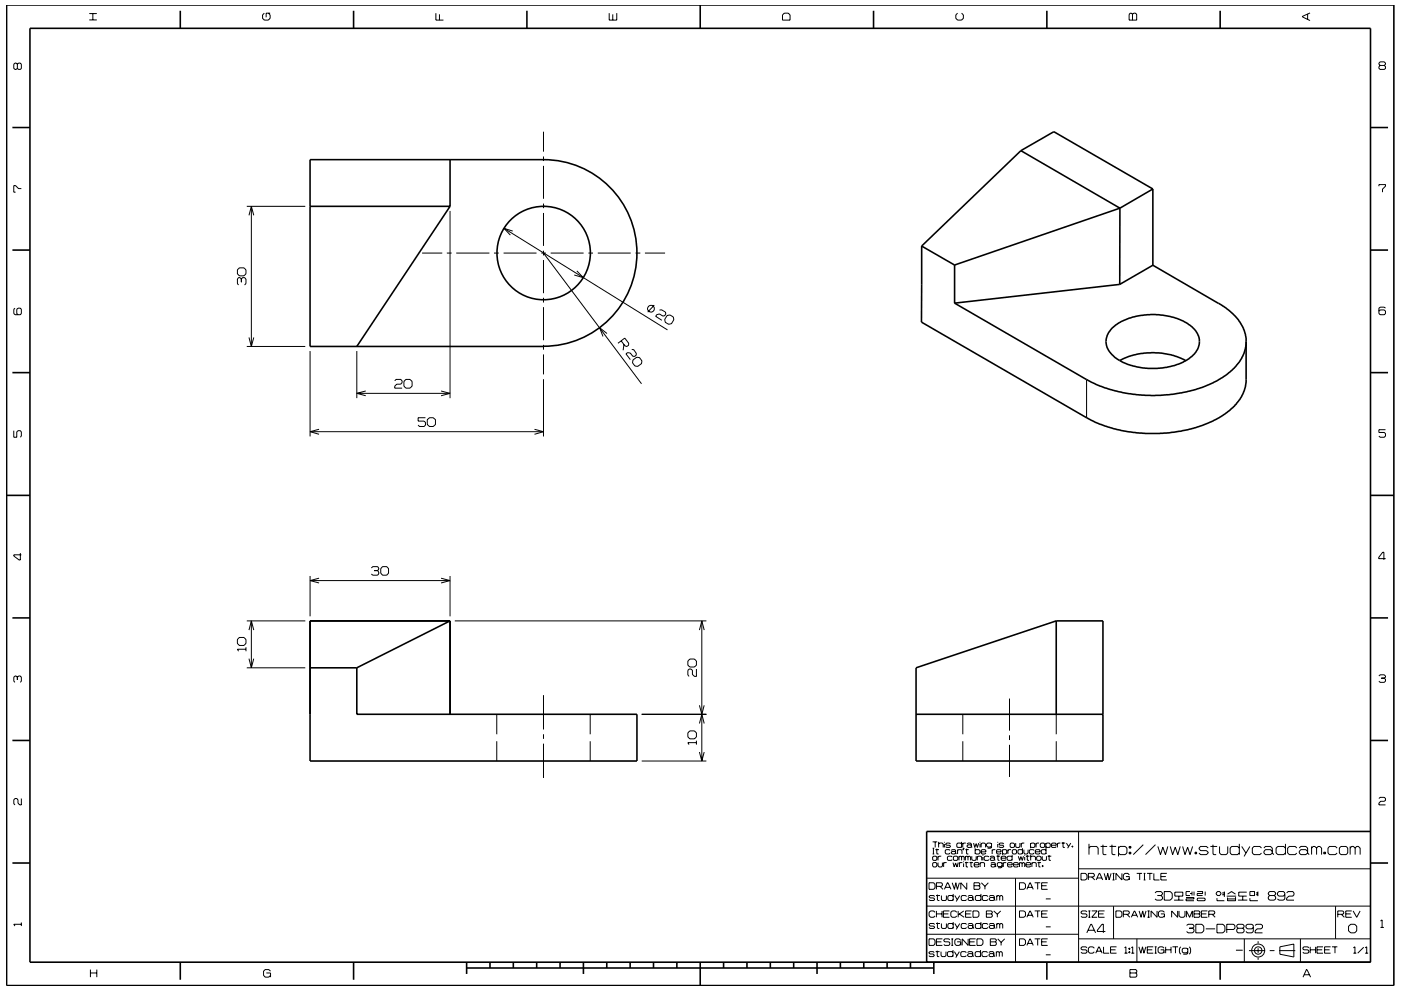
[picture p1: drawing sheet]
<svg xmlns="http://www.w3.org/2000/svg" width="297mm" height="210mm" viewBox="0 0 297 210" stroke-linecap="round" stroke-linejoin="round" font-family="sans-serif">
<g fill="none" stroke="#000" stroke-width=".21">
<path d="M3.7 13.6l-.3-.2h-.2l-.3 .2v.9l.3 .2 .5-.2M3.7 13.6l.2-.2h.4l.2 .2v.9l-.2 .2h-.4l-.2-.2M3.7 13.6v.9M18.9 4.2h1.6M18.9 2.9h1.6M19.7 2.9v1.3M56 2.8l-.3 .4v.7l.3 .4h.9l.4-.4v-.7l-.4-.4M57.3 2.8h-.9v.9M92.4 2.8v1.5h1.6M93.2 3v1.3M129.2 2.8v1.5h1.6v-1.5M129.9 3v1.3"/>
<path d="M166.3 2.8h.8l.4 .4v1.1h-1.6v-1.1zM203 2.8l-.4 .4v.7l.4 .4h.9l.4-.4v-.7l-.4-.4M239.6 2.8h.3l.2 .2 .3-.2h.3l.3 .2v1.3h-1.6v-1.3zM240.1 3v1.3M277.2 3v1.1M277.7 2.7l-1.6 .8v.1l1.6 .8M292.6 13.9l-.2-.3v-.2l.2-.3h.9l.2 .3v.2l-.2 .3M292.6 13.9l-.2 .2v.4l.2 .2h.9l.2-.2v-.4l-.2-.2M292.6 13.9h.9M115.2 27.9v4.3M115.2 33.2v1M115.2 35.2v7"/>
<path d="M292.4 39.5v-.3h1.3v.3l-.6 .6v.7M4.5 40h-.6l-.6-.6h-.4v1.4h.4M50.8 56.8h.9l.5 .4v.9l-.5 .4h-.9l-.5-.4v-.9zM51.2 59.2l.2-.3h.5l.3 .3v1l-.3 .2M51.2 59.2l-.3-.3h-.3l-.3 .3v1l.3 .2M51.2 59.2v.7M52.3 43.8h12.4M52.8 45.7l.5-1.9 .5 1.9M53.3 43.8v29.7M89.5 53.7h4.3M94.7 53.7h1.1M95.4 44.7v39.7"/>
<path d="M96.7 53.7h7.1M104.7 53.7h1M106.8 53.7h6.9M106.8 48.4l34.7 21.6M108.7 49l-1.9-.6 1.4 1.5M114.8 53.7h.9M115.2 43.2v1M115.2 45.2v7M115.2 53.2v1M115.2 55.2v7M115.2 53.7l20.8 27.7M116.8 53.7h6.9"/>
<path d="M122.3 57.4l1.4 1.5-1.9-.6M124.8 53.7h.9M126.7 53.7h7M134.7 53.7h1.1M136.7 53.7h4.3M3.2 65.4l-.3 .2v.9l.3 .3h1.1l.2-.3v-.9l-.2-.2h-.5l-.2 .2v.9l.2 .3M52.3 73.5h12.4M52.8 71.6l.5 1.9 .5-1.9M65.7 74.5v18.1M75.6 74.5v9.9M115.2 63.2v1M115.2 65.1v7.1"/>
<path d="M115.2 73.1v1.1M115.2 75.2v4.2M128.7 70.7l-1.6-1.2 .7 1.9M131.7 72.3l.8 1.1 .4 .1 .4-.3v-.4l-.8-1.1-1.5 1.1M132.3 73.1l-.2 1.2M133.9 74.1l.5 .1 .5 .8v.4l-.4 .2h-.3l-.6-.7-.5-.1-.4 .2 .9 1.3M134.2 76.4l.8-.6 .6 .1 .5 .6-.1 .6-.8 .6-.6-.1-.5-.6zM137.6 66.1h.1M138.7 64.7l-1.4 1.5M139.8 65.8l.4-.1 .9 .5 .1 .4-.3 .4h-.4l-.7-.4-.6 .2-.2 .3 1.3 .8M141.4 66.9l.6-.1 .7 .4 .2 .6-.5 .9-.6 .1-.7-.4-.2-.6zM293.7 65.4l-.2-.3h-.9l-.2 .3v1.1l.2 .3h.9l.2-.3v-.5l-.2-.3h-.9l-.2 .3"/>
<path d="M2.9 91.3v1.4h.7v-1.1l.2-.3h.5l.2 .3v.9l-.2 .2M65.7 91.6h49.5M67.6 91.1l-1.9 .5 1.9 .5M75.6 83.4h19.8M77.6 82.9l-2 .5 2 .5M83.7 80.8l.3-.3h1l.3 .3v.4l-.3 .3h-.9l-.4 .4v.4h1.6M85.6 80.9l.5-.4h.8l.5 .4v1l-.5 .4h-.8l-.5-.4zM90.2 88.6h-1.6v.7h1.3l.3 .3v.6l-.3 .3h-1l-.3-.3M90.6 89l.5-.4h.8l.4 .4v1l-.4 .5h-.8l-.5-.5zM93.5 82.9l1.9 .5-1.9 .5M113.3 91.1l1.9 .5-1.9 .5M115.2 80.4v12.2"/>
<path d="M230.4 80.5v8.1M293.7 91.1h-1.3v.6h1.1l.2 .3v.5l-.2 .2h-.9l-.2-.2M4.3 117.3v1.5h-.2l-1.2-.9v-.2h1.6M293.8 118.5h-1.5v-.3l.9-1.1h.2v1.6M50.8 135.2h.9l.5 .4v.9l-.5 .4h-.9l-.5-.4v-.9zM52.2 137.7h-1.9l.3 .4M52.2 137.3v.8M52.3 131.7h12.4M52.8 139.7l.5 1.9 .5-1.9M52.8 133.6l.5-1.9 .5 1.9M53.3 131.7v9.9M65.7 122.2v8.5"/>
<path d="M65.7 123.1h29.7M67.6 122.6l-1.9 .5 1.9 .5M78.7 120.5l.3-.3h1l.3 .3-.3 .5M79.3 121h.7M80 121l.3 .3v.4l-.3 .3h-1l-.3-.3M81.1 120.2h.9l.4 .4v1l-.4 .4h-.9l-.4-.4v-1zM93.5 122.6l1.9 .5-1.9 .6M95.4 122.2v8.5M96.4 131.7h53.4M148.3 133.6l.5-1.9 .5 1.9M148.8 131.7v29.7M3.7 143.6l-.3-.2h-.2l-.3 .2v.9l.3 .2"/>
<path d="M3.7 143.6l.2-.2h.4l.2 .2v.9l-.2 .2M3.7 143.6v.6M52.3 141.6h12.4M105.3 151.5v4.2M105.3 157.2v4.2M115.2 147.4v7.3M115.2 155.7v1M115.2 157.7v7.3M125.1 151.5v4.2M125.1 157.2v4.2M136.1 151.5h13.7M145.8 155.4l.5-.4h.9l.5 .4v.9l-.5 .4h-.9l-.5-.4z"/>
<path d="M145.8 140.2l.5-.4h.9l.5 .4v.9l-.5 .4h-.9l-.5-.4zM147.7 141.9v1.6h-.5l-.4-.5v-.8l-.3-.3h-.4l-.3 .3v1l.3 .3M147.7 157.5h-1.9l.3 .4M147.7 157.1v.8M148.3 159.5l.5 1.9 .5-1.9M148.3 149.6l.5 1.9 .5-1.9M148.3 153.5l.5-2 .5 2M204.1 151.5v4.2M204.1 157.2v4.2M214 148.2v6.8M214 155.9v1.1M214 158v6.8"/>
<path d="M223.9 151.5v4.2M223.9 157.2v4.2M292.4 143.4l.2-.3h.9l.2 .3v.2l-.2 .2M292.9 143.8h.6M293.5 143.8l.2 .3v.4l-.2 .2h-.9l-.2-.2M4.5 169.4v1.3h-.3l-.4-.4v-.7l-.2-.2h-.4l-.3 .2v.9l.3 .2M136.1 161.4h13.7M197.7 178.6h1M197.7 179.9h.4M197.9 179.9v1.2M198.3 178.6v1.1M198.6 180v1.1h.4"/>
<path d="M199 179l.2-.2h.6l.2 .2v.7M199 178.6v1.1M200.2 178.6v.1M200.2 179v.7M201.5 179l-.2-.2h-.6l-.2 .3 .2 .2h.6l.2 .3-.2 .1h-.6l-.2-.1M203.9 179l-.2-.2h-.7l-.1 .2v.6l.1 .1h.7l.2-.1M203.9 178.6v1.1M204.1 178.8v.9M204.2 179.9h.2l-.2 .4zM204.3 179.9l-.1 .4M204.8 178.8h-.5l-.2 .2M204.9 180v1.1h.4"/>
<path d="M205 179l.2-.2h.6l.2 .2v.6M206 179.4l-.2-.2h-.6l-.2 .2 .2 .3h.6l.2-.1M206 179.6l.1 .1M206.4 178.8l.3 .9 .3-.8 .2 .8 .3-.9M206.8 179.9v1.2M207.8 178.6v.1M207.8 179v.7M208 179l.2-.2h.5l.3 .2v.7M208 178.8v.9M210.2 179l-.2-.2h-.6l-.2 .2v.4l.2 .3h.6l.2-.3M210.2 178.8v.9l-.2 .2h-.6M211.5 178.6v.1"/>
<path d="M211.5 179v.7M212.8 179l-.2-.2h-.6l-.2 .3 .2 .2h.6l.2 .3-.2 .1h-.6l-.2-.1M214.3 178.8h.6l.2 .2v.6l-.2 .1h-.6l-.1-.1v-.6zM215.3 178.8v.8l.2 .1h.6l.1-.1v-.8M216.5 178.8v.9M216.8 179.9v1.2M217.2 178.8h-.5l-.2 .2M218.5 179l.2-.2h.5l.2 .2v.6l-.2 .1h-.5l-.2-.1M218.5 178.8v1.1M219.7 178.8v.9M220.3 178.8h-.5l-.1 .2M220.6 179l.2-.2h.5l.2 .2v.6l-.2 .1h-.5l-.2-.1z"/>
<path d="M221.7 179l.3-.2h.5l.2 .2v.6l-.2 .1h-.5l-.3-.1M221.7 178.8v1.1M221.8 179.9v1.2M222.9 179.3h1l-.1-.5h-.7l-.2 .2v.6l.2 .1h.7l.1-.1M224.2 178.8v.9M224.8 178.8h-.4l-.2 .2M225.1 178.8h.7M225.4 178.6v1.1h.4M226.1 178.8l.5 .8M227 178.8l-.6 1.1M227.3 179.4h.2v.3h-.2zM227.4 179.4v.3"/>
<path d="M228.7 176.4v27.7M230.9 179.9l.3-.4h1.3l.3 .4v1.4M230.9 179v2.3M233.3 179.5h1.4M233.8 179.2v1.9l.2 .2h.6M235.2 179.5h1.4M235.8 179.2v1.9l.2 .2h.5M237.1 179.9l.4-.4h1l.4 .4v1l-.4 .4h-1l-.4-.4M237.1 179.5v2.1M239.4 179.5h.4v.4h-.4zM239.6 179.5v.4M242.4 179.2l-2.1 2.1"/>
<path d="M245 179.2l-2.1 2.1M245.5 179.5l.5 1.8 .5-1.6 .6 1.6 .5-1.8M248.1 179.5l.5 1.8 .6-1.6 .5 1.6 .5-1.8M250.7 179.5l.5 1.8 .6-1.6 .5 1.6 .6-1.8M256.2 179.9l-.4-.4h-1.2l-.4 .4 .4 .5h1.2l.4 .5-.4 .4h-1.2l-.4-.4M256.6 179.5h1.5M257.2 179.2v1.9l.1 .2h.6M258.6 179.5v1.4l.3 .4h1.1l.3-.4v-1.4M262.8 179.9l-.4-.4h-1.2l-.4 .4v1l.4 .4h1.2l.4-.4M262.8 179v2.3M263.3 179.5l.9 1.4M265 179.5l-1.2 2.1"/>
<path d="M267.5 179.9l-.4-.4h-1.2l-.4 .4v1l.4 .4h1.2l.4-.4M268 179.9l.3-.4h1.1l.3 .4v1M272.5 179.9l-.3-.4h-1.3l-.3 .4v1l.3 .4h1.3l.3-.4M272.5 179v2.3M274.9 179.9l-.3-.4h-1.2l-.4 .4v1l.4 .4h1.2l.3-.4M275.5 179.9l.3-.4h1.1l.3 .4v1M278.1 179.9l.3-.4h.4l.3 .4M278.1 179.5v1.8M279.1 179.9l.4-.4h.3l.4 .4v1.4M279.1 179.9v1.4M283.5 179.9l-.4-.4h-1.2l-.3 .4v1l.3 .4h1.2l.4-.4M284.3 179.5h1.1l.3 .4v1l-.3 .4h-1.1l-.3-.4v-1z"/>
<path d="M286.3 179.9l.3-.4h.3l.4 .4M286.3 179.5v1.8M287.3 179.9l.4-.4h.3l.4 .4v1.4M287.3 179.9v1.4M292.4 169.4l.2-.3h.9l.2 .3v.3l-.2 .3h-.8l-.3 .3v.4h1.3M4.5 195.7v.7M4.5 196h-1.6l.3 .4M196.5 198.2h32.2M196.5 192.2h94.1M196.6 186.3h32.1M197 199.1h.9l.3 .4v.7l-.3 .3h-.9zM197 187.2h.9l.3 .4v.7l-.3 .3h-.9z"/>
<path d="M197.7 181.1h.4M197.7 181.8l.2-.2h.6l.1 .2v.5l-.1 .2h-.6l-.2-.2zM197.7 183.1l.2-.1h.6l.1 .1v.6l-.1 .2h-.6l-.2-.2zM198.2 190.2l-.2-.3h-.8l-.2 .3 .2 .3h.8l.2 .3-.2 .2h-.8l-.2-.2M198.2 196.1l-.2-.2h-.8l-.2 .2 .2 .3h.8l.2 .2-.2 .3h-.8l-.2-.2M198.2 193.5l-.2-.3h-.7l-.3 .3v.8l.3 .3h.7l.2-.3M198.3 180.2h.8M198.5 189.9h.8M198.5 195.9h.8M198.5 188h1.1l.2-.2v-.4l-.2-.2h-1.1v1.4M198.5 199.8h1.1M198.5 193.2v1.4"/>
<path d="M198.5 193.8h1.2M198.7 189.7v1.2l.5 .1M198.7 195.7v1.1l.5 .1M198.9 183v.7l.2 .2h.5l.2-.2v-.7M198.9 181.6v.9M199.3 188l.6 .6M199.6 181.6h-.5l-.2 .2M199.6 189.9v.9l.2 .2h.6l.3-.2v-.9M199.6 195.9v.8l.2 .2h.6l.3-.2v-.8M199.7 193.2v1.4M199.8 199.1h-1.3v1.4h1.3M200 193.8h1.1"/>
<path d="M200.1 183v.9M200.2 188.6l.7-1.4h.1l.6 1.4M200.4 188.2h1M200.7 183h-.5l-.1 .1M201.3 193.2h-1.3v1.4h1.3M201.4 199.3l-.2-.2h-.9l-.2 .5 .2 .2h.9l.2 .2v.3l-.2 .2h-.9l-.2-.2M201.4 180.4l-.1-.2h-.7l-.2 .2v.5l.2 .2h.7l.1-.2M201.7 180.4l.2-.2h.5l.2 .2v.5M201.7 199.1h.4M201.9 199.1v1.4M201.9 187.2l.5 1.4 .2-1.4 .4 1.4 .4-1.4M201.9 181.8l-.2-.2h-.7l-.1 .2v.5l.1 .2h.7l.2-.2"/>
<path d="M202.1 183l.2 .9 .3-.9 .3 .9 .3-.9M202.1 190.2l-.2-.3h-.7l-.2 .3v.6l.2 .2h.7l.2-.2M202.1 196.1l-.2-.2h-.7l-.2 .2v.6l.2 .2h.7l.2-.2M202.1 189.6v1.4M202.1 195.6v1.3M202.1 181.8l.2-.2h.6l.2 .2v.5l-.2 .2h-.6l-.2-.2zM202.4 189.9l.5 .9M202.4 195.9l.5 .8M202.6 180.8l-.2-.2h-.5l-.2 .2 .2 .3h.5l.2-.2M202.6 180.9l.2 .2M202.9 193.5l-.3-.3h-.7l-.3 .3v.8l.3 .3h.7l.3-.3M202.9 199.8h.8v.7"/>
<path d="M203 180.4l.2-.2h.6l.2 .2v.7M203 180.2v.9M203.2 193.2v1.4M203.3 181.8l.2-.2 .4 .2M203.3 181.6v.9M203.4 193.8l1 .8M203.4 183v.9M203.5 189.9l-.8 1.3M203.5 195.9l-.8 1.2M203.7 199.5l-.3-.4h-.7l-.3 .4v.7l.3 .3h.7l.3-.3M203.9 181.8v.7M203.9 181.8l.1-.2 .4 .2v.7"/>
<path d="M204 183h-.4l-.2 .1M204.3 182.7v.2M204.3 183.1v.8M204.3 193.2l-1.1 .8M204.6 183h.7M204.7 180.2h.7M204.7 181.6v.9M204.7 181.8l.1-.2 .4 .2M204.7 193.8h1.1M204.8 182.8v1l.4 .1M204.9 190.2l-.2-.3h-.7l-.2 .3v.6l.2 .2h.7l.2-.2M204.9 196.1l-.2-.2h-.7l-.2 .2v.6l.2 .2h.7l.2-.2"/>
<path d="M205 187.2v1.4l-1.3-1.4v1.4M205.2 190.2l.2-.3h.7l.2 .3v.6M205.2 196.1l.2-.2h.7l.2 .2v.6M205.2 181.8v.7M205.2 181.8l.2-.2 .4 .2v.7M205.3 199.1v1.4l-1.3-1.4v1.4M205.6 183h.7M205.6 199.8h1M205.9 182.8v1l.3 .1M206 193.2h-1.3v1.4h1.3M206 181.6v.7l.2 .2h.6l.2-.2v-.7M206.3 193.2h1l.3 .3v.8l-.3 .3h-1z"/>
<path d="M206.3 190.6l-.2-.2h-.7l-.2 .2 .2 .4h.7l.2-.2M206.3 196.5l-.2-.2h-.7l-.2 .2 .2 .4h.7l.2-.2M206.3 190.8l.2 .2M206.3 196.7l.2 .2M206.5 187.2h1.1l.2 .2-.2 .5 .2 .2v.3l-.2 .2h-1.1zM206.5 187.9h1.1M206.5 183.4h1.1l-.2-.4h-.7l-.2 .1v.6l.2 .2h.7l.2-.2M206.8 180.4l.1-.2h.7l.2 .2v.5l-.2 .2h-.7l-.1-.2M206.8 199.1h-1.2v1.4h1.2M207.1 199.1h1l.3 .4v.7l-.3 .3h-1zM207.2 181.8l.2-.2h.5l.2 .2v.7M207.2 181.6v.9"/>
<path d="M207.8 183.1l.2-.1h.6l.1 .1v.8M207.8 183v.9M208 190.2l-.2-.3h-.8l-.2 .3v.6l.2 .2h.8l.2-.2M208 196.1l-.2-.2h-.8l-.2 .2v.6l.2 .2h.8l.2-.2M208 189.6v1.4M208 195.6v1.3M208 180.7h1v-.3l-.2-.2h-.6l-.2 .2v.5l.2 .2h.6l.2-.2M208.1 187.2l.7 .8M208.4 181.3v.2M208.4 181.8v.7M208.8 188v.6M209.1 193.2h1.1l.2 .2-.2 .4 .2 .2v.3l-.2 .3h-1.1z"/>
<path d="M209.1 193.8h1.1M209.5 190.2l-.3-.3h-.7l-.2 .3v.6l.2 .2h.7l.3-.2M209.5 196.1l-.3-.2h-.7l-.2 .2v.6l.2 .2h.7l.3-.2M209.5 187.2l-.7 .8M209.7 181.8l-.2-.2h-.7l-.1 .2v.5l.1 .2h.7l.2-.2M209.7 190.2l.3-.3h.6l.2 .3v.6M209.7 196.1l.3-.2h.6l.2 .2v.6M209.9 181.8l.2-.2h.5l.3 .2v.5M210 199.1h1l.2 .2-.2 .5 .2 .2v.3l-.2 .2h-1zM210 199.8h1M210.1 183.1l.2-.1h.5l.2 .1v.6M210.4 180.2v.9"/>
<path d="M210.7 193.2l.8 .7M210.8 190.6l-.2-.2h-.6l-.3 .2v.2l.3 .2h.6l.2-.2M210.8 196.5l-.2-.2h-.6l-.3 .2v.2l.3 .2h.6l.2-.2M210.8 190.8l.2 .2M210.8 196.7l.2 .2M210.9 182.2l-.3-.3h-.5l-.2 .3 .2 .3h.5l.3-.2M210.9 182.3l.1 .2M211 183.5l-.2-.2h-.5l-.2 .2 .2 .4h.5l.2-.2M211 183.7l.2 .2M211 180.2h-.4l-.2 .2M211.3 181.6h.7M211.3 180.7h1l-.2-.5h-.6l-.2 .2v.5l.2 .2h.6l.2-.2"/>
<path d="M211.3 190.2l.2-.3 .5 .3M211.3 189.9v1.1M211.3 195.9v1M211.3 196.1l.2-.2 .5 .2M211.5 193.9v.7M211.5 199.1l.8 .8M211.6 181.4v1l.3 .1M212 190.2l.2-.3 .4 .3v.8M212 190.2v.8M212 196.1v.8M212 196.1l.2-.2 .4 .2v.8M212.2 193.2l-.7 .7"/>
<path d="M212.3 182h1v-.2l-.2-.2h-.6l-.2 .2v.5l.2 .2h.6l.2-.2M212.3 199.9v.6M212.5 183.1l-.2-.1h-.7l-.2 .1v.5l.2 .2h.7l.2-.2M212.5 183v.9l-.2 .2h-.7M212.6 180.4l.1-.2h.6l.1 .2v.5l-.1 .2h-.6l-.1-.2M212.6 180.2v1.1M212.7 183v.9M213 199.1l-.7 .8M213.4 183h-.5l-.2 .1M213.6 183.4h1l-.1-.4h-.7l-.2 .1v.6l.2 .2h.7l.1-.2M213.7 180.2v.9M214.4 180.2h-.5l-.2 .2"/>
<path d="M214.6 181.8l-.2-.2h-.7l-.2 .2v.5l.2 .2h.7l.2-.2M214.6 181.3v1.2M214.6 180.4l.2-.2h.5l.2 .2v.5l-.2 .2h-.5l-.2-.2zM214.9 183.4h1l-.2-.4h-.6l-.2 .1v.6l.2 .2h.6l.2-.2M215.3 186.3v17.8M215.9 181.6l.3 .9 .2-.8 .3 .8 .3-.9M216.2 183v.9M216.2 183.1l.2-.1 .3 .1M216.2 199.1h.9l.3 .4v.7l-.3 .3h-.9zM216.2 187.2h.9l.3 .4v.7l-.3 .3h-.9zM216.2 193.2h.9l.3 .3v.8l-.3 .3h-.9zM216.7 183.1l.2-.1 .4 .1v.8"/>
<path d="M216.7 183.1v.8M216.8 180.4l-.2-.2h-.6l-.2 .2v.5l.2 .2h.6l.2-.2M217.1 180.2v.7l.2 .2h.5l.2-.2v-.7M217.3 181.3v.2M217.3 181.8v.7M217.5 183.4h1l-.1-.4h-.7l-.2 .1v.6l.2 .2h.7l.1-.2M217.5 181.6h.8M217.7 194.6l.7-1.4 .7 1.4M217.7 188.6l.7-1.4 .7 1.4M217.8 181.4v1l.4 .1M217.9 194.1h1M217.9 188.2h1"/>
<path d="M218.5 181.8l.2-.2h.6l.2 .2v.7M218.5 181.3v1.2M218.8 183.1l.2-.1h.5l.2 .1v.8M218.8 183v.9M219.2 180.4l-.1-.2h-.7l-.2 .2v.5l.2 .2h.7l.1-.2M219.4 199.1h1.2M219.4 193.2h1.2M219.4 187.2h1.2M219.5 180.7h1l-.2-.5h-.6l-.2 .2v.5l.2 .2h.6l.2-.2M219.8 181.8l.2-.2h.5l.2 .2v.5l-.2 .2h-.5l-.2-.2zM220 183h.7M220 187.2v1.4"/>
<path d="M220 193.2v1.4M220 199.1v1.4M220.3 182.8v1l.3 .1M220.8 199.8h1.1M220.8 193.8h1.1M220.8 187.9h1.1M221 183.6h.1v.2h-.1zM221 181.6v.7l.1 .2h.6l.2-.2v-.7M221.1 183.6v.2M221.7 196.6h1.1M221.7 190.7h1.1M221.8 180.4l-.2-.2h-.6l-.2 .2v.5l.2 .2h.6l.2-.2"/>
<path d="M222.1 199.1h-1.3v1.4h1.3M222.1 187.2h-1.3v1.4h1.3M222.1 193.2h-1.3v1.4h1.3M222.1 181.6h.8M222.4 181.4v1l.4 .1M228.7 199.1h61.9M228.7 184.3h61.9M229.2 185.2h.9l.4 .4v.7l-.4 .3h-.9zM230.4 197.9l.9-1.9h.1l.9 1.9M230.5 193.4l-.2-.2h-.9l-.2 .2 .2 .4h.9l.2 .2v.3l-.2 .3h-.9l-.2-.3M230.7 197.3h1.3M230.8 186h1l.2-.2v-.3l-.2-.3h-1v1.4"/>
<path d="M230.8 193.2h.4M230.8 194.6h.4M231 193.2v1.4M231.5 186l.6 .6M231.5 193.2h1.1l-1.1 1.4h1.1M232.4 186.6l.6-1.4h.2l.6 1.4M232.6 186.2h1M232.9 193.8h1.1M234.1 185.2l.4 1.4 .4-1.4 .3 1.4 .4-1.4M234.2 193.2h-1.3v1.4h1.3M234.4 197.6h-1.7v-.3l.9-1.3h.3v1.9M235.9 185.2h.4"/>
<path d="M235.9 186.6h.4M236.1 185.2v1.4M236.1 192.2v6.9M236.6 193.2h1l.3 .3v.8l-.3 .3h-1zM237.9 185.2v1.4l-1.3-1.4v1.4M238.2 193.9h1l.2-.2v-.3l-.2-.2h-1v1.4M238.7 185.9h.7v.7M238.9 193.9l.7 .7M239.4 180.8h.4v.3h-.4zM239.4 185.6l-.3-.4h-.6l-.3 .4v.7l.3 .3h.6l.3-.3M239.6 180.8v.3M239.9 194.6l.6-1.4 .7 1.4"/>
<path d="M240.1 194.1h.9M241 185.2h1.1M241 199.1v5M241.5 193.2l.4 1.4 .4-1.4 .3 1.4 .4-1.4M241.6 185.2v1.4M242.5 185.2h.4M242.5 186.6h.4M242.7 185.2v1.4M243.2 185.2h1.1M243.3 193.2h.5M243.3 194.6h.5M243.5 193.2v1.4"/>
<path d="M243.8 185.2v1.4M244.6 185.2v1.4h1.2M244.9 189.4l.3-.3h1l.3 .3v.2l-.3 .3M245.3 193.2v1.4l-1.2-1.4v1.4M245.4 189.9h.8M246.1 193.8h.8v.8M246.1 185.9h1.1M246.2 189.9l.3 .3v.5l-.3 .2h-1l-.3-.2M246.8 189.1h1.3l.4 .4v1l-.4 .4h-1.3zM246.9 193.5l-.4-.3h-.6l-.3 .3v.8l.3 .3h.6l.4-.3M247.4 185.2h-1.3v1.4h1.3M248.9 190.9h2"/>
<path d="M249.1 189.2h1.7v.9h-1.7zM249.7 193.2v1.4l-1.3-1.4v1.4M249.9 190.1v.8M250 193.2v1.1l.3 .3h.6l.3-.3v-1.1M251.5 190.4h1.6v.3h-1.6v.3h1.6M251.5 194.6v-1.4l.7 1.4 .6-1.4v1.4M251.6 196.3l.3-.3h1l.3 .3v.3l-.3 .3M252.1 196.9h.8M252.3 189.1h-.8v.8h.8M252.3 189.5h.4M252.7 189.1v.8M252.9 196.9l.3 .2v.5l-.3 .3h-1l-.3-.3"/>
<path d="M253.1 193.2h1.1l.2 .2-.2 .4 .2 .3v.2l-.2 .3h-1.1zM253.1 193.8h1.1M253.2 189.1v.8M253.4 180.8h.3v.3h-.3zM253.5 196h1.3l.4 .5v.9l-.4 .5h-1.3zM253.5 180.8v.3M253.8 189.1h1.2v.4h-1.2v.4h1.2M254 190.5h1.4l.1 .4-.1 .1h-1.4l-.2-.1zM254.7 193.8h1.1M255.5 189.1v.8M255.6 197h2M256 193.2h-1.3v1.4h1.3"/>
<path d="M256.3 193.9h1l.3-.2v-.3l-.3-.2h-1v1.4M257 193.9l.6 .7M258 196h1.3l.4 .5v.9l-.4 .5h-1.3zM258 190.5v.5h1.6M258.1 189.1h.5l.3 .3v.2l-.3 .3h-.5l-.2-.3v-.2zM259.1 189.4h.5M259.1 189.8h.5M259.6 189.1v1.1M260.1 190.1h2M260.1 197.1h1.4l.3-.2v-.6l-.3-.3h-1.4v1.9M260.3 190.7h1.7M260.3 190.4v.6h1.7v-.6"/>
<path d="M260.3 189.6l.8-.5 .9 .5M262.5 196.9l-.3 .2v.5l.3 .3h1l.3-.3v-.5l-.3-.2M262.5 196.9l-.3-.3v-.3l.3-.3h1l.3 .3v.3l-.3 .3M262.5 196.9h1M262.5 190.9h2M263.5 190.1v.8M263.8 199.1v5M264.3 189.2h-1.7v.9h1.7M265 189.1h1v.8h-1zM265 190.5v.5h1.7M265.7 196.7l-.3 .3h-.9l-.3-.3v-.4l.3-.3h.9l.3 .3v1.3l-.3 .3h-.9l-.3-.3M266.1 196.3l.3-.3h1l.3 .3v.4l-.3 .3h-.9l-.4 .4v.5h1.6"/>
<path d="M266.3 189.4h.4M266.3 189.8h.4M266.7 189.1v1M266.7 199.6v.5M269.2 189.9h1M269.2 189.9l-.3-.3v-.2l.3-.3h1l.3 .3v.2l-.3 .3M269.2 189.9l-.3 .3v.5l.3 .2h1l.3-.2v-.5l-.3-.3M269.7 180.6l-.3-.4h-1.1l-.3 .4v.3l.3 .4h1.1l.3-.4M269.7 180.9l.4 .4M272.4 189.8l-.3 .3h-1l-.3-.3v-.4l.3-.3h1l.3 .3v1.3l-.3 .2h-1l-.3-.2M272.8 189.4l.3-.3h1l.3 .3v.4l-.3 .3h-.8l-.5 .4v.4h1.6M275.7 199.1v5"/>
<path d="M277.2 180.6l-.3-.4h-1.1l-.3 .4v.3l.3 .4h1.1l.3-.4M277.2 180.9l.4 .4M280.7 180.8h.3v.3h-.3zM280.9 180.8v.3M283.2 192.2v6.9M283.6 193.9h1.1l.2-.2v-.3l-.2-.2h-1.1v1.4M284.4 193.9l.6 .7M285.3 193.8h1.1M285.9 196.5l.5-.5h.8l.5 .5v.9l-.5 .5h-.8l-.5-.5zM286.6 193.2h-1.3v1.4h1.3M286.9 193.2l.8 1.4 .7-1.4M292.7 195.4l.3-.3v1.6"/>
<path d="M292.7 196.7h.7M19.2 206.4h1.3M19.2 205.7v1.6M20.5 205.7v1.6M56.5 206.4h.9v.9M57.4 206l-.4-.4h-.8l-.3 .4v.9l.3 .4h.8l.4-.4M198.1 202l-.2-.2h-.8l-.2 .2 .2 .3h.8l.2 .3-.2 .3h-.8l-.2-.2M198.4 201.8h.8M198.7 201.6v1.2l.4 .1M199.5 201.8v.9l.2 .2h.7l.2-.2v-.9M201.7 200.5h.4M202.1 202l-.3-.2h-.7l-.2 .2v.7l.2 .2h.7l.3-.2"/>
<path d="M202.1 201.5v1.4M202.3 201.8l.6 .9M203.4 201.8l-.8 1.3M204.9 202l-.3-.2h-.7l-.2 .2v.7l.2 .2h.7l.3-.2M205.1 202.1l.3-.3h.6l.2 .3v.6M206.2 202.5l-.2-.2h-.6l-.3 .2v.2l.3 .2h.6l.2-.2M206.2 202.7l.3 .2M207.9 202.1l-.2-.3h-.7l-.2 .3v.6l.2 .2h.7l.2-.2M207.9 201.5v1.4M209.4 202.1l-.2-.3h-.8l-.2 .3v.6l.2 .2h.8l.2-.2M209.7 202.1l.2-.3h.6l.2 .3v.6M210.7 202.5l-.2-.2h-.6l-.2 .2 .2 .4h.6l.2-.2"/>
<path d="M210.7 202.7l.2 .2M211.2 201.8v1.1M211.2 202.1l.2-.3 .5 .3M211.9 202.1l.2-.3 .4 .3v.8M211.9 202.1v.8M217.7 200.5l.7-1.4 .7 1.4M217.9 200.1h1M221.7 202.5h1.1M230.5 201l-.2-.2h-.9l-.2 .4 .2 .3h.9l.2 .2v.3l-.2 .2h-.9l-.2-.2M232 201.1l-.3-.3h-.6l-.3 .3v.8l.3 .3h.6l.3-.3M232.3 202.2l.7-1.4 .7 1.4M232.5 201.8h1"/>
<path d="M234 200.8v1.4h1.2M235.5 201.5h1M236.7 200.8h-1.2v1.4h1.2M238.4 202.2h.7M238.4 201l.3-.2v1.4M239.3 201.1h.3v.2h-.3zM239.3 201.9h.3v.2h-.3zM239.4 201.1v.2M239.4 201.9v.2M239.6 205.6h1.2l.2 .3-.2 .5 .2 .2v.4l-.2 .3h-1.2zM239.6 206.4h1.2M239.9 202.2h.6"/>
<path d="M239.9 201l.3-.2v1.4M241.5 200.8l.4 1.4 .3-1.4 .3 1.4 .4-1.4M243.2 201.5h1.1M244.5 200.8h-1.3v1.4h1.3M244.8 200.8h.4M244.8 202.2h.4M245 200.8v1.4M246.1 201.5h.7v.7M246.8 201.1l-.3-.3h-.6l-.4 .3v.8l.4 .3h.6l.3-.3M247.1 201.5h1.2M247.1 200.8v1.4M248.3 200.8v1.4"/>
<path d="M248.6 200.8h1.2M249.2 200.8v1.4M250.4 200.8a1.09 1.09 0 0 0 0 1.6M251.8 201.3l-.2-.2h-.7l-.2 .2v.6l.2 .2h.7l.2-.2M251.8 201.1v1.1l-.2 .2h-.7M252.1 200.8a1.1 1.1 0 0 1 0 1.6M262 201.5h1.5M264.8 201.6h3.4M266.7 201.1v1M266.7 203.1v.5M269.2 201.6h1M271.2 201.6h3.4"/>
<path d="M274.3 203l-2.9-.6v-1.6l2.9-.6v2.8M276.3 207.3l.7-1.6h.1l.8 1.6M276.5 206.8h1.1M277.5 201l-.2-.2h-.9l-.2 .4 .2 .3h.9l.2 .2v.3l-.2 .2h-.9l-.2-.2M277.8 201.5h1.1M277.8 200.8v1.4M278.9 200.8v1.4M279.2 201.5h1.1M280.5 200.8h-1.3v1.4h1.3M280.8 201.5h1.1M282.1 200.8h-1.3v1.4h1.3M282.4 200.8h1.1"/>
<path d="M283 200.8v1.4M286.9 202.2h.7M286.9 201l.4-.2v1.4M289.1 200.9l-1.2 1.3M289.4 202.2h.7M289.4 201l.4-.2v1.4"/>
<circle cx="138" cy="65.5" r=".72"/>
<circle cx="266.8" cy="201.6" r="1.38"/>
<circle cx="266.8" cy="201.6" r=".79"/>
</g>
<g fill="none" stroke="#000" stroke-width=".34">
<path d="M1.4 1.1h294.1v207.9h-294.1zM6.4 6h284.2v198.1h-284.3zM38.2 2.3v3.7M75 2.3v3.7M111.7 2.3v3.7M148.5 1.1v4.9M185.2 2.3v3.7M222 2.3v3.7M258.7 2.3v3.7M2.6 27h3.7M95.4 33.9v9.9M115.2 33.9h-49.5v39.6h49.5"/>
<path d="M115.3 33.9a19.8 19.8 0 0 1 19.7 19.8 19.8 19.8 0 0 1-19.7 19.7M216.4 32l7-4.1 21 12.2M216.4 32l-21 20.2M216.5 32l20.9 12.2M290.6 27h3.7M2.6 53h3.7M65.7 43.8h29.7M95.4 43.8l-19.7 29.7M195.4 52.2v16.1l35 20.3 2.6 1.3 3.1 1 2.8 .6 2.7 .4h4.2l2-.1 2.7-.4 3-.7 3.7-1.4 2-1.1 1.5-1.2 1.4-1.3 1.2-1.6 .6-1.4 .3-1.6v-8.6M195.4 52.2l7 4M202.4 56.2v8.1M237.4 44.2l-35 12"/>
<path d="M237.4 44.2v16.1M244.4 40.1v16.2l-7 4M244.4 40.1l-7 4.1M244.4 56.3l14.4 8.3 1.8 1.2 2 2 .9 1.5 .6 1.7 .1 1.5M290.6 53h3.7M2.6 79h3.7M202.4 64.3l28.9 16.7 3.7 1.5 4.4 1 4.7 .4 4.4-.3 5-1 3.7-1.4 3.1-1.9 1.4-1.2 1.1-1.3 .9-1.8 .5-1.6v-.9M235.7 69.7l.1-.1a13.5 13.5 0 0 1 10.9-2.7l2.1 .4 1.5 .6a5.8 5.8 0 0 1 4 4.3 4.9 4.9 0 0 1-3.1 4.4l-2.2 1-1.6 .3-4 .2-3.2-.5-2.6-1a4.8 4.8 0 0 1-3.1-4.7 4.6 4.6 0 0 1 1.2-2.2zM237.4 76.5l2.9-1.2 1.7-.3 2.2-.2 2 .1 2.1 .4 3.1 1.2M237.4 60.3l-35 4M290.6 79h3.7M1.4 105.1h4.9"/>
<path d="M290.6 105.1h4.9M2.6 131.1h3.7M95.4 131.7h-29.7v29.7h69.3v-9.9h-59.4v-9.9M95.4 131.7v19.8M95.4 131.7l-19.7 9.9M223.9 131.7v19.8M290.6 131.1h3.7M2.6 157.1h3.7M65.7 141.6h9.9M194.2 141.6l29.7-9.9h9.9v29.7h-39.6zM194.2 151.5h39.6M290.6 157.1h3.7"/>
<path d="M290.6 176.4h-94.1v27.7M2.6 183h3.7M290.6 183h3.7M38.2 204.1v3.7M75 204.1v3.7M98.9 205.3h99.1M98.9 204.1v2.5M103.9 204.1v1.2M108.8 204.1v1.2M113.8 204.1v1.2M118.7 204.1v1.2M123.7 204.1v2.5"/>
<path d="M128.6 204.1v1.2M133.6 204.1v1.2M138.6 204.1v1.2M143.5 204.1v1.2M148.5 204.1v4.9M153.4 204.1v1.2M158.4 204.1v1.2M163.3 204.1v1.2M168.3 204.1v1.2M173.2 204.1v2.5M178.2 204.1v1.2M183.1 204.1v1.2"/>
<path d="M188.1 204.1v1.2M193 204.1v1.2M198 204.1v2.5M222 204.1v3.7M258.7 204.1v3.7"/>
<circle cx="115.3" cy="53.7" r="9.9"/>
</g>
</svg>
